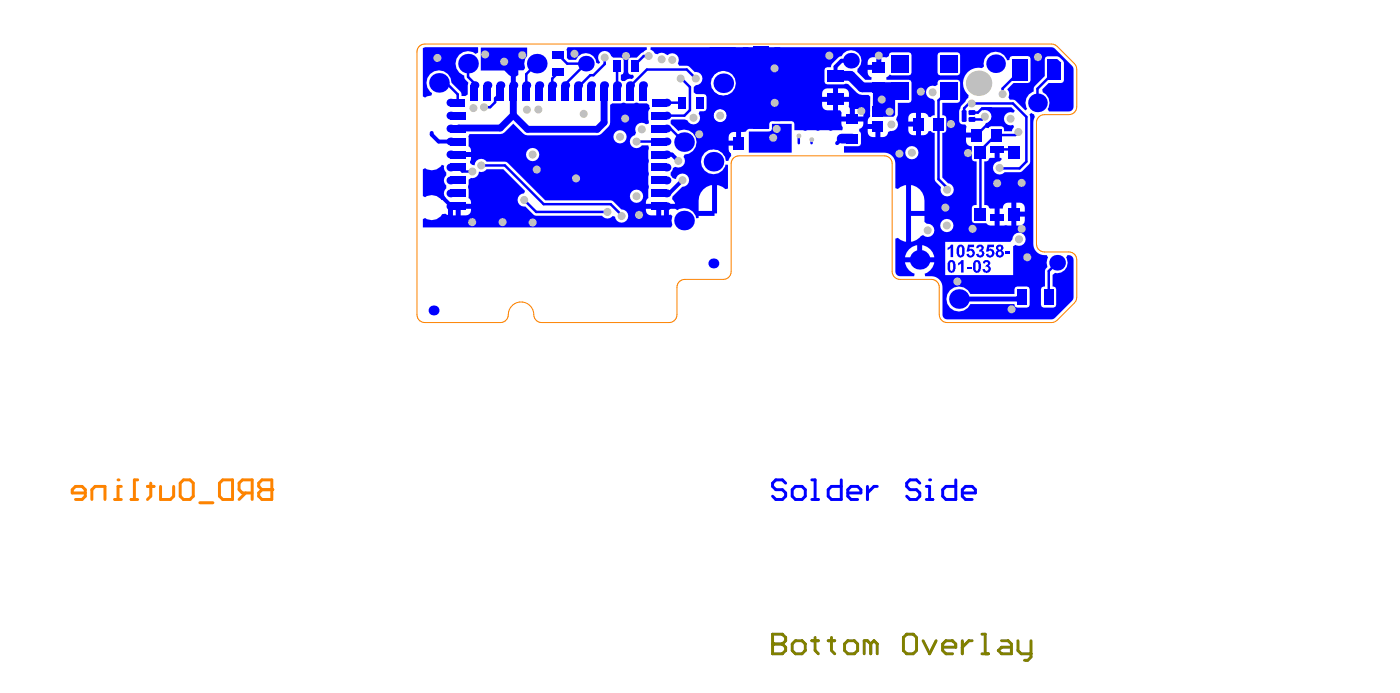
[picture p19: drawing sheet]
<svg xmlns="http://www.w3.org/2000/svg" width="237mm" height="117mm" viewBox="0 0 237 117" stroke-linecap="round" stroke-linejoin="round" font-family="sans-serif">
<path d="M71 8a1.34 1.34 0 0 1 1-.5h106.3h.4l.6 .4 2.9 2.9 .4 .6v6.7a1.33 1.33 0 0 1-1.3 1.3h-4.2a1.33 1.33 0 0 0-1.3 1.4v20.6a1.33 1.33 0 0 0 1.3 1.3h4.2a1.33 1.33 0 0 1 1.3 1.3v6.8l-.4 .6-3.2 3.1-.7 .2h-17.7a1.33 1.33 0 0 1-1.3-1.4v-4.6a1.33 1.33 0 0 0-1.3-1.3h-5.4a1.33 1.33 0 0 1-1.3-1.4v-18.3a1.33 1.33 0 0 0-1.3-1.3h-24.7a1.33 1.33 0 0 0-1.3 1.3v18.3a1.33 1.33 0 0 1-1.3 1.4h-6.6a1.33 1.33 0 0 0-1.3 1.3v4.6a1.33 1.33 0 0 1-1.3 1.4h-21.6a1.48 1.48 0 0 1-1.4-1.8 2.19 2.19 0 0 0-2.5-1.7 2.19 2.19 0 0 0-1.8 2.4 1.33 1.33 0 0 1-1.3 1.1h-12.9a1.33 1.33 0 0 1-1.3-1.4v-44.5z" fill="none" stroke="#fd8300" stroke-width=".17"/>
<path d="M46.1 81.3v3.4h-1.7l-.5-.6v-.5l.5-.6h1.7" fill="none" stroke="#fd8300" stroke-width=".5"/>
<circle cx="46.1" cy="83" r=".25" fill="#fd8300"/>
<g fill="none" stroke="#fd8300" stroke-width=".5">
<path d="M19.5 84.7h1.1M20.6 82.5h-.6v2.2M22.2 84.7h1.1M23.3 81.3h-.5v3.4M25 82.5h1.1M25.6 81.9v2.2l-.6 .6M27.2 82.5v2.2h1.7l.5-.6v-1.6M30.6 81.9l.5-.6h1.1l.6 .6v2.2l-.6 .6h-1.1l-.5-.6zM33.9 85.2h2.2M37.2 81.9l.6-.6h1.6v3.4h-1.6l-.6-.6zM41.7 83.6l-1.2 1.1M42.8 83.6h-1.7l-.6-.6v-1.1l.6-.6h1.7v3.4"/>
<path d="M46.1 81.3h-1.7l-.5 .6v.6l.5 .5h1.7"/>
</g>
<circle cx="20" cy="81.3" r=".25" fill="#fd8300"/>
<path d="M14.5 83.6h-2.3v-.6l.6-.5h1.1l.6 .5v1.1l-.6 .6h-1.1M15.6 84.7v-1.7l.5-.5h1.7v2.2" fill="none" stroke="#fd8300" stroke-width=".5"/>
<g fill="#00f">
<path d="M148.1 14h3.7v5.5l-.3 .3h-3.2l-.3-.3z"/>
<path d="M126 8h6.3v12.5h-1.4l-.3 .2-.2 1.1h-3.4l-.8 .4-.2-.1z"/>
<path d="M127 22.3h3.5l.3-.1 .1-.4v-.8h3.4v4.9h-7.3z"/>
<path d="M96.3 8h13.4v.4l-1 .6-.7 .8h-1l-.3 .1-.2 .3v2l.2 .3 .6 .2 .2 .4-.3 .3a1.04 1.04 0 0 0-1.2 .3h-.5l-.2-.1v-.9l.3-.2 .2-.3v-2l-.2-.3-.3-.1h-1.2a1.17 1.17 0 0 1-.8-.8 1.15 1.15 0 0 0-1.6 0 1.15 1.15 0 0 0 .1 1.6l-.3 .2-.4-.2a1.77 1.77 0 0 0-1.5-1.6 1.77 1.77 0 0 0-1.9 1.1h-1.2l-.4-.3v-1.4z"/>
<path d="M71.7 8.1l.4-.1h8.9l.1 .9-.4 .2a2.1 2.1 0 0 0-3.2 .7 2.1 2.1 0 0 0 1.2 3l.1 .5 .6 .7-.1 .5v1.5l-.4 .3h-.6l-.2-.8-1.5-1.5a2.11 2.11 0 0 0-3.1-1.8 2.11 2.11 0 0 0-.2 3.6l-.2 .4-.7 .1-.3 .2-.4-.2z"/>
<path d="M81.5 8.1h7.9v1.4l-.3 .5-.2 .8 .1 .7-.2 .4h-.9v.8l-.4 .3v1.5h-.9v-1.6l-1.1-.9h-4z"/>
<path d="M71.7 28.7l.4-.2a1.99 1.99 0 0 0 2.8-.6l.4 .2a1.02 1.02 0 0 0 .4 1.1v.5a1.08 1.08 0 0 0 0 1.7v.5a1.08 1.08 0 0 0-.1 1.7l-.3 .3h-.4a1.99 1.99 0 0 0-2.8-.5l-.4-.2z"/>
<path d="M166.7 18.2h4.8l.6 .6-.3 .3a1.12 1.12 0 0 0-1.6 1 1.12 1.12 0 0 0 1.6 1.1l.2 .3-.3 .4-.1 .3h-1.3l-.2-.7-.3-.1h-1.7l-.3 .1-.1 .2h-.5a.6 .6 0 0 1 0-.8 1.11 1.11 0 0 0 .9-1.4 1.11 1.11 0 0 0-1.4-.8l-.2-.1z"/>
<path d="M79.6 22.7l-.2 .4v1.7l.4 .4 .1 .6h-2.2v.8h2.2l-.2 1 .4 .4h.4l.1-.4a1.11 1.11 0 0 1 1.9-.2h3.4l6.6 6.6h11.1l.4 .2 1.4 1.3a1.12 1.12 0 0 1 1.1 1.1 1.12 1.12 0 0 1-1 1.1 1.12 1.12 0 0 1-1.2-1l-.4-.1a1.08 1.08 0 0 1-1.8 0h-11.2l-.4-.2-1.4-1.4a1.11 1.11 0 0 1-1.3-1 1.11 1.11 0 0 1 1.1-1.2l.1-.4-3.6-3.7h-2.9a1.05 1.05 0 0 1-1.3 .4 1.09 1.09 0 0 1-1.3 1.1l-.4 .3-.1 1.2 .1 .4-.1 1.5a.91 .91 0 0 1 .5 1h-2.2v.4h-.4v1.5h-.5v-1.5h-.8v1.4l-.5-.2-.5 .1a1.99 1.99 0 0 1-2.9 .7l-.4 .2v1.4h42.1l.2-.5-.1-.7 .1-.8-.3-.2h-.3v-1h1.1l.4 .2 .3-.2a2.08 2.08 0 0 1 2.9 1.6h.4v-.4h2.7v-.4h.4v-4.8l.9 .3 .5 .4 .5-.1v-4.1h-.5a2.12 2.12 0 0 1-3.4 1.1 2.12 2.12 0 0 1 .4-3.5 2.12 2.12 0 0 1 3.1 1.8h.4l.5-.9v-.4l-.4-.4-.1-.3v-2.1l.1-.3 .4-.4v-6.3l-.4-.2a2.11 2.11 0 0 1-3.1-1.9 2.11 2.11 0 0 1 3.1-1.9l.4-.2v-2.7l.9-.9-.1-.4h-14.5v.4l.5 .3 .2 .4 .5 .1 .3-.2a1.43 1.43 0 0 1 1.4 .4 1.11 1.11 0 0 1 1.5-.1 1.11 1.11 0 0 1 .2 1.4l.3 .4 1.5 .1 1.1 1h.2a1.13 1.13 0 0 1 1.1 1.1 1.13 1.13 0 0 1-1.1 1.1l-.4 .4v.9l.4 .3h1.4l.3 .1 .1 .3v2l-.1 .3-.3 .2h-.7l-.2 .4 .1 .2a1.13 1.13 0 0 1-.6 1.5 1.13 1.13 0 0 1-1.4-.6l-.5-.2-2.2 .1-.2 .1v.6l.2 .2 1.1 1 .2-.1a2.12 2.12 0 0 1 2.9 1.5 2.12 2.12 0 0 1-2 2.6l-.2 .4a1.11 1.11 0 0 1 0 1.4 1.11 1.11 0 0 1-1.4 .3l-.4 .2v.3l-.4 .4v.5a.84 .84 0 0 0 1 .6 1.12 1.12 0 0 1 1.2-.9 1.12 1.12 0 0 1 1 1.3 1.12 1.12 0 0 1-1.2 1l-1.7 1.6v.5l.5 .8h-1.5v.4h-.4v1.5h-.5v-1.5h-.4v-.4h-2.2a.91 .91 0 0 1 .5-1l-.1-1.5 .2-.4-.2-.4v-1.4l.2-.4-.2-.4v-1.4l.2-.4-.2-.4v-1.4l.2-.4-.2-.5h-1.1l-.1 .2a1.12 1.12 0 0 1-1.7-.2 1.12 1.12 0 0 1 .7-1.7l.2-.4-.1-.1a1.12 1.12 0 0 1 .4-1.4 1.12 1.12 0 0 1 1.4 .1l.4-.2 .1-.2-.2-.4v-1.4l.3-.5-.1-.6-.4-.3h-1.3l-.6-.1a3.4 3.4 0 0 1-2.2 0l-.3 .1h-1.4l-.4 .3-.1 3.4a3.3 3.3 0 0 1-2.1 1.7h-11.8l-.8-.3-1.7-1.6-1.8 1.7zM121 19.6a1.15 1.15 0 0 1 2.3 0 1.15 1.15 0 0 1-2.3 0zM104 23.2a1.15 1.15 0 0 1 2.3 0 1.15 1.15 0 0 1-2.3 0zM89.2 26.2a1.15 1.15 0 0 1 2.3 0 1.15 1.15 0 0 1-2.3 0zM106.8 33.3a1.15 1.15 0 0 1 2.3 0 1.15 1.15 0 0 1-2.3 0zM119.3 32.1l.5-.4 1-.3v4.4h-2.3l.1-2.5 .2-.6zM78.1 35.4h1.8a.92 .92 0 0 1-.9 1.1h-.9zM109.5 35.4h1.8v1.1h-.9a.9 .9 0 0 1-.9-1.1z"/>
<path d="M120.3 8v5.1l.5 .1a2.12 2.12 0 0 1 3.2-.7 2.12 2.12 0 0 1 0 3.3 2.12 2.12 0 0 1-3.2-.8l-.5 .2v9.9l.4 .3 .3-.1 .8 .2 .7 .4 .3 .5h1l.1-.4a1.13 1.13 0 0 1-.4-1.3h1.8v-.4h.4v-1.9l.8-.1 .2-.3 .2-.1v-.8h2.2v-.4h.4v-2.1h1a.86 .86 0 0 1 .8 .9v1h3l.3 .2 .1 .3v1.1h1.5l.3 .1 .4-.1h1.4l.4 .1 .4-.1h1.4l.4 .1 .3-.1h1.6l.1-.4-.2-1.1h3.7v.4a.82 .82 0 0 1-.7 .8v.5h.2l.1 .4v1.6l-.1 .4-.4 .1h-2.4v1.1h6.9a1.86 1.86 0 0 1 1.8 1.8v4.2l.5 .1 .4-.3 1-.3v9.6l-1-.3-.4-.4-.5 .2 .1 5.7 .2 .4 .4 .2h2.5l.1-.4-.4-.2a2.4 2.4 0 0 1-1.2-1.7h2.5v-.5v.5h2.4a2.38 2.38 0 0 1-1.6 1.9l.1 .4h1.1a1.88 1.88 0 0 1 1.8 1.9l.1 4.8 .2 .5 .3 .1h18.1l.4-.2 2.9-2.9 .2-.4v-6.7l-.2-.5-.4-.1-.4-.1-.2 .5a1.73 1.73 0 0 1-.1 1.9 1.73 1.73 0 0 1-1.8 .7l-.4 .3v2l.5 .1 .1 .3v2.7l-.1 .3-.3 .1h-1.7l-.3-.1-.2-.3v-2.7l.2-.3 .5-.1v-2.6l.1-.3 .3-.4-.1-.8 .2-.8-.2-.5h-.4a1.86 1.86 0 0 1-1.9-1.8v-20.6l.3-1-.2-.4-.4-.3-.3 .3 .1 .4v7.8l-1.5 1.5-2.9 .2a1.12 1.12 0 0 1-1.8-.4 1.12 1.12 0 0 1 1.1-1.6l.3-.3-.1-.2h-.3v-1.5h-.8v1.5h-.8l-.3 .4-.7 .2v7.4l.7 .1 .3 .5h.8v2.8h-1l-.4-.4h-2l-.4-.1-.1-.3v-2.2l.1-.3 .7-.1v-7.4l-.7-.2-.1-.3v-2.1a.88 .88 0 0 1-1-.9v-.6h1.8v-.8h-1.8l.1-1a.66 .66 0 0 0-.9-.4l-.3-.4v-.2v-1.9l.3-.7 1.2-1.3 .1-.4-.2-.2a2.42 2.42 0 0 1-.8-1.9 2.42 2.42 0 0 1 .8-1.8 2.49 2.49 0 0 1 1.8-.8h.6l.3-.2a2.37 2.37 0 0 1 1.3-2.4 2 2 0 0 1 2.7 1.3h.4l.1-.6 .3-.1h2.7l.3 .1 .2 .4v3.6l-.2 .3-.3 .2h-2.4l-1.1 1a1.16 1.16 0 0 1 .2 1.4l.2 .4h.6l.4 .2 1.7 1.6 .3-.2a1.96 1.96 0 0 1 1.1-3v-.7l.2-.2 1.7-1.7v-2.9l.1-.3 .3-.2h1.7l.3 .2 .7 .6 .1 .3v3l-.1 .3-.3 .2h-2.2l-1 1v.5l.6 .4a1.94 1.94 0 0 1 .3 2.5l.2 .4h3.3l.6-.2 .3-.6-.1-6.6-.2-.4-2.9-2.8-.4-.3h-47.2v.6h-4.4v-.6zM147.4 9.9l.3-.1 .9-.1v1.3h-1.5l.1-.8zM126.9 9.4h1.8v1.7h-.9a.86 .86 0 0 1-.9-.9zM129.5 9.4h1.8v.8a.86 .86 0 0 1-.8 .9h-1zM159.1 9l.3-.1h3l.3 .1 .1 .3v3l-.1 .3-.3 .2h-3l-.3-.2-.1-.3v-3zM140 11.5l.3-.1h.6v-.1a2.75 2.75 0 0 1 1.5-1.7l.3-.1a1.77 1.77 0 0 1 2.7-.6 1.77 1.77 0 0 1 0 2.7v.6l1.3 1.3h1.1v-.4a.94 .94 0 0 1-.7-1.3h1.9v-.4h.5v-1.7h.6a.65 .65 0 0 0 .8-.7l.3-.1h2.9l.3 .1 .2 .3v3l-.2 .3-.3 .2h-2.9l-.3-.2-.6 .5v.4h3.8l.3 .2 .2 .3v3l-.2 .3-.3 .1h-1.8v2.1l-.3 .8a1.11 1.11 0 0 1 .2 1.3 1.11 1.11 0 0 1-1.2 .6 1.04 1.04 0 0 0-.6 .8l-.3 .2h-.8v-1.8h-.4v-.4h-1.7a1.12 1.12 0 0 1 .4-1.2v-3.4l-.3-.3-1.6-.1-1.9-1.7-.4-.1-.3 .1h-2.8l-.3-.1-.2-.4v-1.9zM139.7 15.2l.6-.2h1v1.4h-1.9l.1-.9zM142.1 15h1a1.02 1.02 0 0 1 .9 1.4h-1.9zM139.4 17.3h1.9v1.4h-1a1.02 1.02 0 0 1-.9-1.4zM142.1 17.3h1.9l-.1 .8 .2 .3v1.4h-1.4a.89 .89 0 0 0-.2-1.1h-.4zM145 18.5a1.07 1.07 0 0 1 1.1 .2 1.07 1.07 0 0 1 .3 1.1h-1.4zM127.2 18.9l.6-.3h.9v1.6h-1.8v-.7zM154.3 19.4l.3-.2 .7-.1v1.5h-1.3l.1-.9zM121 19.6a1.15 1.15 0 0 1 2.3 0 1.15 1.15 0 0 1-2.3 0zM154 21.5h1.3v1.4a1.09 1.09 0 0 1-1.1-.3 1.09 1.09 0 0 1-.2-1.1zM157.4 14.8a1.15 1.15 0 0 1 1.2-.2l.4-.2 .1-.7 .3-.2h3l.3 .2 .1 .3v3l-.1 .3-.3 .1h-2.6v2.1l.5 .2 .2 .3v2.1l-.2 .3-.5 .1v7.6l1 1a1.12 1.12 0 0 1 .9 1.3 1.12 1.12 0 0 1-1.5 .8 1.12 1.12 0 0 1-.6-1.5l-.9-.9-.2-.4v-7.9l-.5-.1-.1-.2h-.4a.94 .94 0 0 1-1.3 .7v-3.8a1 1 0 0 1 1.3 .7l.4 .1 .1-.2 .5-.2v-2.4a.81 .81 0 0 0-.8-.4 1.12 1.12 0 0 1-.3-1.9zM147.2 21.9h1.3v1.3a1.05 1.05 0 0 1-1.1-.2 1.05 1.05 0 0 1-.2-1.1zM123.8 22.6l.3-.2h.7v1.4h-1.3l.1-.9zM153.5 25.9a1.15 1.15 0 0 1 2.3 0 1.15 1.15 0 0 1-2.3 0zM154.5 31.4a2.65 2.65 0 0 1 2.3 2.6v1.8h-2.3zM172.4 34.4a1.06 1.06 0 0 1 1.4 .8v.7h-1.4zM154.5 36.6h2.3v1l.4 .4a1.12 1.12 0 0 1 1.2 1.4 1.12 1.12 0 0 1-1.9 .4l-.4 .2a2.4 2.4 0 0 1-1.6 1zM169.5 35.4h.6a1.02 1.02 0 0 1 1.4-1v3.8h-2zM172.4 36.7h1.4a1.17 1.17 0 0 1-.5 1.5h-.9zM159.4 38.2a1.15 1.15 0 0 1 2.3 0 1.15 1.15 0 0 1-2.3 0zM154.2 42.3l.5-.5 .8-.2v2h-2l.3-.8zM156.4 41.6a2.43 2.43 0 0 1 2 2h-2zM160.3 41h11l.4-.4a1.12 1.12 0 0 1 1.3-1.2 1.12 1.12 0 0 1 .9 1.5 1.12 1.12 0 0 1-1.7 .6l-.4 .2v4.9h-11.5zM161.1 49.2a2.12 2.12 0 0 1 3.5 .6h7.4v-.8l.2-.3 .3-.1h1.7l.3 .1 .1 .3v2.7l-.1 .3-.3 .1h-1.7l-.3-.1-.2-.5h-7.4a2.12 2.12 0 0 1-3.2 .9 2.12 2.12 0 0 1-.3-3.2z"/>
</g>
<g fill="none" stroke="#00f" stroke-width=".42">
<path d="M74.4 14h1.3l1.9 2v1.4M79.4 10.8v2.2l1.1 1.1v1.7M84.9 15.8l-.9 .9v.6l-.9 .9h-1M91 10.8l-1.7 1.8v3.2M91.4 15.8v.7M94.7 12.3l-1.1 1v2.5M94.7 9.3l1.5 1.5h2.4M95.8 14.5v.3M95.8 15.8l.4-.4v.4zM99.4 10.8l-3.9 3.9 .7 .7M102.5 9.8v1.1l-1.9 1.9h-.5l-2.1 2v1M104.6 11.2v4.6"/>
<path d="M104.6 11.2h.1M110 9.5h-.8l-1.7 1.6 .1 .1M111.8 17.4h3.9M115.4 13.3h.2l1.4 1.4v4l-.9 .9h-4.4M115.7 17.4h.1M118 13.3l-1.5-1.5h-6.8l-2.9 2.8v1.2M158.2 15.6v.2M160.9 15.7h-.4l-1.3 1.3v13.4l1.4 1.4v.4M165 18.9l-.2 .2h1l.7-.7h1.6l.7 .7v.6l-.5 .4v.2l-2.7 2.6M173 11.8v.3l-3 2.9v.9M179 11.8v.2l-3.1 3v2.4M76.7 26.2h1"/>
<path d="M77.7 28.4l.7 .7h1.7M81.6 28h4l6.6 6.6h11.4l1.8 1.9v.1M88.9 33.9l2 2h12.1M107.9 24h3.8M111.7 21.8h2l2.3 2.3M135.5 23v1.3M137.7 23.7l-.1 .6M163.5 20.5v-2.1l.8-.9h7.5l2.3 2.3v7.6l-1.2 1.1h-3.4M167 20v-.2l-.5 .4h-1.7M169.1 25.3h2.3l.5 .5M172.7 22.4l-.5 .5h-3.3l-2.6 2.6v10.8l-.3 .2M179.3 44.5l-1.4 1.5v3.6"/>
</g>
<path d="M82.7 14.5v1.3M173.2 50l-.7 .7h-9.9" fill="none" stroke="#00f" stroke-width=".83"/>
<path d="M141.7 12.9h2.5l2 1.9h5.6l.9 .9M142.7 23.5h1.9" fill="none" stroke="#00f" stroke-width="1.7"/>
<path d="M98 14.5v.3M144.3 10.3h-1.6l-1 1v1.6M148.9 16.2l.1 .2M149 14.8v1.6M149 16.4l.5 .5M73.2 31v.8l3.2 3v.2M73.2 22.5v.3l1.2 1.2h3.3M111.7 26.2h2.2l1.1 1.1M115.7 30.5l-2.2 2.3h-1.8M142.7 23.5l-.7 .8" fill="none" stroke="#00f" stroke-width=".66"/>
<path d="M87 19.5l-2.2 2.2-7.1 .1M87.1 15.8v3.7M102.4 14.5v6.3l-1.1 1.1h-11.8l-2.5-2.4" fill="none" stroke="#00f" stroke-width="1.2"/>
<path d="M77.7 21.8h.1" fill="none" stroke="#00f" stroke-width="1"/>
<g fill="#00f">
<path d="M160.7 42l.3-.1 .3-.4h.3v2.1h-.4v-1.5l-.5 .3z"/>
<path d="M164.2 41.5h1v.4h-.8v.3a.72 .72 0 0 1 .9 .5 .72 .72 0 0 1-.5 .9 .72 .72 0 0 1-.9-.5l.4-.1a.34 .34 0 0 0 .3 .3 .34 .34 0 0 0 .3-.4l-.1-.2a.32 .32 0 0 0-.2-.2 .32 .32 0 0 0-.3 .2h-.4z"/>
<path d="M165.6 41.7a.72 .72 0 0 1 .8-.2 .72 .72 0 0 1 .5 .6l-.1 .1a.22 .22 0 0 0-.2 .3 .22 .22 0 0 0 .3 .2 .72 .72 0 0 1-.4 .9 .72 .72 0 0 1-.9-.3l-.1-.2 .4-.1v.2a.32 .32 0 0 0 .6-.1 .32 .32 0 0 0-.2-.4h-.3l.1-.4a.26 .26 0 0 0 .4-.2 .26 .26 0 0 0-.3-.3 .26 .26 0 0 0-.3 .3h-.4z"/>
<path d="M167.5 41.5h1.1v.4h-.8l-.1 .3a.74 .74 0 0 1 .9 .8 .74 .74 0 0 1-1 .6l-.3-.2-.1-.3 .4-.1v.2a.37 .37 0 0 0 .5 0 .37 .37 0 0 0 .1-.5 .38 .38 0 0 0-.3-.2 .38 .38 0 0 0-.3 .2h-.4z"/>
<path d="M170.5 42.7h.9v.4h-.9z"/>
<path d="M162.5 44.6l.3-.2 .3-.3h.3v2.1h-.4v-1.5l-.5 .3z"/>
<path d="M164 45.3h.8v.3h-.8z"/>
<path d="M166.7 44.3a.71 .71 0 0 1 .8-.2 .71 .71 0 0 1 .5 .6l-.2 .2a.24 .24 0 0 0-.1 .2 .24 .24 0 0 0 .3 .2 .7 .7 0 0 1-.5 .9 .7 .7 0 0 1-.9-.6h.4a.3 .3 0 0 0 .4 .3 .3 .3 0 0 0 .2-.3 .3 .3 0 0 0-.2-.3h-.3l.1-.4a.25 .25 0 0 0 .3-.1 .25 .25 0 0 0-.2-.4 .25 .25 0 0 0-.3 .3l-.4-.1z"/>
<path d="M162.4 41.7a.68 .68 0 0 1 .8-.2 .68 .68 0 0 1 .4 .8 .96 .96 0 0 1-.9 1.4 1.34 1.34 0 0 1-.5-1.5zM162.7 41.9l-.1 .3a1.09 1.09 0 0 0 .3 1.1l.3-.1v-1.2a.24 .24 0 0 0-.2-.2 .24 .24 0 0 0-.3 .1z"/>
<path d="M169.1 41.6a.7 .7 0 0 1 1.1 .4l-.3 .5a.66 .66 0 0 1 .2 1 .66 .66 0 0 1-1 0 .66 .66 0 0 1 .1-1.1l-.3-.2v-.4zM169.2 42v.1a.29 .29 0 0 0 .5 .2 .29 .29 0 0 0 0-.5h-.3zM169.2 42.8a.34 .34 0 0 0 .1 .5 .34 .34 0 0 0 .5-.1 .34 .34 0 0 0 0-.5h-.4z"/>
<path d="M160.9 44.3h.1a.69 .69 0 0 1 .7-.1 .69 .69 0 0 1 .4 .7 1.18 1.18 0 0 1-.4 1.2 .62 .62 0 0 1-.7 .1 .62 .62 0 0 1-.3-.7v-.9zM161.2 44.4l-.1 1.1a.25 .25 0 0 0 .1 .3 .25 .25 0 0 0 .3 0v-.1a1.62 1.62 0 0 0 0-1.3z"/>
<path d="M165.2 44.3a.7 .7 0 0 1 .7-.2 .7 .7 0 0 1 .5 .7 1.65 1.65 0 0 1-.4 1.4 .78 .78 0 0 1-.8-.2 .78 .78 0 0 1-.2-.8v-.6zM165.4 44.5v1.1a.22 .22 0 0 0 .1 .3 .22 .22 0 0 0 .3 0 1.6 1.6 0 0 0 0-1.5z"/>
</g>
<path d="M133.2 81.9l-.5-.6h-1.1l-.6 .6v.6l.6 .5h1.1l.5 .6v.5l-.5 .6h-1.1l-.6-.6M134.3 83l.6-.5h1.1l.6 .5v1.1l-.6 .6h-1.1l-.6-.6zM137.7 81.3h.5v3.4M137.7 84.7h1.1M142.7 81.3v3.4h-1.7l-.6-.6v-1.1l.6-.5h1.7M143.8 83.6h2.2v-.6l-.6-.5h-1.1l-.5 .5v1.1l.5 .6h1.1M147.1 82.5v2.2M148.8 82.5h-.6l-1.1 1.1M156 81.9l-.6-.6h-1.1l-.5 .6v.6l.5 .5h1.1l.6 .6v.5l-.6 .6h-1.1l-.5-.6M157.1 84.7h1.1M157.1 82.5h.5v2.2" fill="none" stroke="#00f" stroke-width=".5"/>
<circle cx="157.6" cy="81.3" r=".25" fill="#00f"/>
<path d="M162.1 81.3v3.4h-1.7l-.5-.6v-1.1l.5-.5h1.7M163.2 83.6h2.2v-.6l-.5-.5h-1.1l-.6 .5v1.1l.6 .6h1.1" fill="none" stroke="#00f" stroke-width=".5"/>
<g fill="#c0c0c0">
<circle cx="97.4" cy="9.1" r=".68"/>
<circle cx="88.6" cy="9.4" r=".68"/>
<circle cx="107.9" cy="24" r=".68"/>
<circle cx="156.2" cy="15.5" r=".68"/>
<circle cx="149.5" cy="16.9" r=".68"/>
<circle cx="79.4" cy="10.8" r=".68"/>
<circle cx="80.1" cy="29.1" r=".68"/>
<circle cx="81.6" cy="28" r=".68"/>
<circle cx="117.6" cy="20" r=".68"/>
<circle cx="115" cy="27.3" r=".68"/>
<circle cx="115.7" cy="30.5" r=".68"/>
<circle cx="122.1" cy="19.6" r=".68"/>
<circle cx="118.7" cy="17.4" r=".42"/>
<circle cx="91.4" cy="16.5" r=".42"/>
<circle cx="109" cy="15.8" r=".42"/>
<circle cx="77.7" cy="19.6" r=".42"/>
<circle cx="111.7" cy="28.4" r=".42"/>
<circle cx="91" cy="28.7" r=".68"/>
<circle cx="90.3" cy="26.2" r=".68"/>
<circle cx="100.2" cy="15.8" r=".42"/>
<circle cx="91.3" cy="18.6" r=".68"/>
<circle cx="89.4" cy="18.6" r=".68"/>
<circle cx="131.7" cy="21.9" r=".68"/>
<circle cx="131.4" cy="17.4" r=".68"/>
<circle cx="152.5" cy="26.1" r=".68"/>
<circle cx="170" cy="15.9" r=".68"/>
<circle cx="154.6" cy="25.9" r=".68"/>
<circle cx="131.1" cy="23.4" r=".68"/>
<circle cx="135.5" cy="23" r=".42"/>
<circle cx="137.7" cy="23.7" r=".42"/>
<circle cx="150.9" cy="18.9" r=".68"/>
<circle cx="103" cy="35.9" r=".68"/>
<circle cx="77.7" cy="32.8" r=".42"/>
<circle cx="77.7" cy="30.6" r=".42"/>
<circle cx="111" cy="30.5" r=".42"/>
<circle cx="158.2" cy="15.6" r=".68"/>
<circle cx="122.7" cy="14.1" r=".68"/>
<circle cx="171.4" cy="20.1" r=".68"/>
<circle cx="172.7" cy="22.4" r=".68"/>
<circle cx="175.9" cy="17.4" r=".68"/>
<circle cx="99" cy="19.3" r=".68"/>
<circle cx="108.4" cy="36.4" r=".68"/>
<circle cx="106" cy="20.1" r=".68"/>
<circle cx="106.1" cy="9.5" r=".68"/>
<circle cx="169.5" cy="28.5" r=".68"/>
<circle cx="131.4" cy="11.6" r=".68"/>
<circle cx="156" cy="44" r=".68"/>
<circle cx="162.6" cy="50.7" r=".68"/>
<circle cx="162.4" cy="47.7" r=".68"/>
<circle cx="116" cy="37.4" r=".68"/>
<circle cx="161.3" cy="21" r=".68"/>
<circle cx="160.6" cy="38.2" r=".68"/>
<circle cx="160.3" cy="35.2" r=".68"/>
<circle cx="173.3" cy="31" r=".68"/>
<circle cx="169.1" cy="31.1" r=".68"/>
<circle cx="173.3" cy="38.8" r=".68"/>
<circle cx="164.2" cy="26" r=".68"/>
<circle cx="151.2" cy="21.1" r=".68"/>
<circle cx="146.1" cy="18.8" r=".68"/>
<circle cx="140.6" cy="9.4" r=".68"/>
<circle cx="149" cy="9.4" r=".68"/>
<circle cx="174.2" cy="43.6" r=".68"/>
<circle cx="172.8" cy="40.6" r=".68"/>
<circle cx="164.9" cy="38.8" r=".68"/>
<circle cx="171.5" cy="52.4" r=".68"/>
<circle cx="74.4" cy="14" r=".68"/>
<circle cx="88.9" cy="33.9" r=".68"/>
<circle cx="85.2" cy="37.7" r=".68"/>
<circle cx="80.1" cy="37.7" r=".68"/>
<circle cx="90.3" cy="37.7" r=".68"/>
<circle cx="74.2" cy="9.8" r=".68"/>
<circle cx="82.3" cy="9.2" r=".68"/>
<circle cx="85.5" cy="10.5" r=".68"/>
<circle cx="82.7" cy="15.8" r=".42"/>
<circle cx="115.4" cy="13.3" r=".68"/>
<circle cx="114" cy="10.2" r=".68"/>
<circle cx="80.3" cy="18.3" r=".68"/>
<circle cx="82.1" cy="18.2" r=".68"/>
<circle cx="118" cy="13.3" r=".68"/>
<circle cx="108.8" cy="21.9" r=".68"/>
<circle cx="105.1" cy="23.2" r=".68"/>
<circle cx="105.4" cy="36.6" r=".68"/>
<circle cx="107.9" cy="33.3" r=".68"/>
<circle cx="176" cy="9.7" r=".68"/>
<circle cx="97.7" cy="30.2" r=".68"/>
<circle cx="118.6" cy="22.8" r=".68"/>
<circle cx="179.3" cy="44.5" r=".68"/>
<circle cx="160.6" cy="32.2" r=".68"/>
<circle cx="157.3" cy="39.1" r=".68"/>
<circle cx="121" cy="27.4" r=".68"/>
<circle cx="110" cy="9.5" r=".68"/>
<circle cx="102.5" cy="9.8" r=".68"/>
<circle cx="112.2" cy="10.1" r=".68"/>
<circle cx="168.8" cy="10.8" r=".68"/>
<circle cx="164.8" cy="17.5" r=".68"/>
<circle cx="167" cy="19.8" r=".68"/>
<circle cx="166" cy="14.1" r="2.16"/>
</g>
<g fill="#00f">
<path d="M177 49h1.7v2.7h-1.7z" fill-rule="evenodd"/>
<path d="M177.6 10h1.7v.7h-1.7z" fill-rule="evenodd"/>
<path d="M179.3 10l.7 .6-.5 .5-.7-.6z" fill-rule="evenodd"/>
<path d="M168 36.2h2.2v1.2h-2.2z" fill-rule="evenodd"/>
<path d="M170.9 35.2h2v2.2h-2z" fill-rule="evenodd"/>
<path d="M168.1 21.9h1.7v2h-1.7z" fill-rule="evenodd"/>
<path d="M165.3 35.2h2v2.2h-2z" fill-rule="evenodd"/>
<path d="M163.1 18.9l.2-.2h.4l.2 .2v1.6l-.2 .2h-.4l-.2-.2z" fill-rule="evenodd"/>
<path d="M164.3 18.9l.2-.2h.7l.2 .2v.4l-.2 .2h-.7l-.2-.2z" fill-rule="evenodd"/>
<path d="M164.3 20l.2-.2h.7l.2 .2v.5l-.2 .2h-.7l-.2-.2z" fill-rule="evenodd"/>
<path d="M164.7 21.9h1.7v2h-1.7z" fill-rule="evenodd"/>
<path d="M154.9 20h1.7v2.1h-1.7z" fill-rule="evenodd"/>
<path d="M158.3 20h1.7v2.1h-1.7z" fill-rule="evenodd"/>
<path d="M148 20.5h1.7v1.9h-1.7z" fill-rule="evenodd"/>
<path d="M148 13.9h2.1v1.8h-2.1z" fill-rule="evenodd"/>
<path d="M143.6 22.7h1.9v1.6h-1.9z" fill-rule="evenodd"/>
<path d="M143.6 19.3h1.9v1.7h-1.9z" fill-rule="evenodd"/>
<path d="M127.8 19.5h2.7v2.3h-2.7z" fill-rule="evenodd"/>
<path d="M127.8 7.9h2.7v2.3h-2.7z" fill-rule="evenodd"/>
<path d="M110.4 34.3h2.6v1.4h-2.6z" fill-rule="evenodd"/>
<path d="M110.4 32.1h2.6v1.4h-2.6z" fill-rule="evenodd"/>
<path d="M110.4 29.9h2.6v1.4h-2.6z" fill-rule="evenodd"/>
<path d="M110.4 27.7h2.6v1.4h-2.6z" fill-rule="evenodd"/>
<path d="M110.4 25.5h2.6v1.4h-2.6z" fill-rule="evenodd"/>
<path d="M110.4 23.3h2.6v1.4h-2.6z" fill-rule="evenodd"/>
<path d="M110.4 21.1h2.6v1.4h-2.6z" fill-rule="evenodd"/>
<path d="M110.4 18.9h2.6v1.4h-2.6z" fill-rule="evenodd"/>
<path d="M108.4 14.5h1.3v2.6h-1.3z" fill-rule="evenodd"/>
<path d="M110.6 16.7h2.4v1.4h-2.4z" fill-rule="evenodd"/>
<path d="M104 14.5h1.3v2.6h-1.3z" fill-rule="evenodd"/>
<path d="M101.8 14.5h1.3v2.6h-1.3z" fill-rule="evenodd"/>
<path d="M97.4 14.5h1.3v2.6h-1.3z" fill-rule="evenodd"/>
<path d="M95.2 14.5h1.3v2.6h-1.3z" fill-rule="evenodd"/>
<path d="M93.7 8.6h2v1.4h-2z" fill-rule="evenodd"/>
<path d="M90.8 14.5h1.3v2.6h-1.3z" fill-rule="evenodd"/>
<path d="M88.6 14.5h1.3v2.6h-1.3z" fill-rule="evenodd"/>
<path d="M84.2 14.5h1.3v2.6h-1.3z" fill-rule="evenodd"/>
<path d="M82 14.5h1.3v2.6h-1.3z" fill-rule="evenodd"/>
<path d="M79.8 14.5h1.3v2.6h-1.3z" fill-rule="evenodd"/>
<path d="M76.4 32.1h2.6v1.4h-2.6z" fill-rule="evenodd"/>
<path d="M76.4 34.3h2.6v1.4h-2.6z" fill-rule="evenodd"/>
<path d="M76.4 25.5h2.6v1.4h-2.6z" fill-rule="evenodd"/>
<path d="M76.4 27.7h2.6v1.4h-2.6z" fill-rule="evenodd"/>
<path d="M76.4 29.9h2.6v1.4h-2.6z" fill-rule="evenodd"/>
<path d="M76.4 18.9h2.6v1.4h-2.6z" fill-rule="evenodd"/>
<path d="M76.4 21.1h2.6v1.4h-2.6z" fill-rule="evenodd"/>
<path d="M76.4 23.3h2.6v1.4h-2.6z" fill-rule="evenodd"/>
<path d="M76.4 16.7h2.4v1.4h-2.4z" fill-rule="evenodd"/>
<path d="M177.6 10.6h2.4v3h-2.4z" fill-rule="evenodd"/>
<path d="M167.9 24.7h2.4v1.2h-2.4z" fill-rule="evenodd"/>
<path d="M170.9 24.7h2v2.2h-2z" fill-rule="evenodd"/>
<path d="M165.3 24.7h2v2.2h-2z" fill-rule="evenodd"/>
<path d="M148 17.9h1.7v1.9h-1.7z" fill-rule="evenodd"/>
<path d="M148 10.6h2.1v1.7h-2.1z" fill-rule="evenodd"/>
<path d="M127.8 23.2h1.7v2.1h-1.7z" fill-rule="evenodd"/>
<path d="M124.4 23.2h1.7v2.1h-1.7z" fill-rule="evenodd"/>
<path d="M115 16.4h1.4v2h-1.4z" fill-rule="evenodd"/>
<path d="M118 16.4h1.4v2h-1.4z" fill-rule="evenodd"/>
<path d="M107 10.2h1.3v2h-1.3z" fill-rule="evenodd"/>
<path d="M104 10.2h1.3v2h-1.3z" fill-rule="evenodd"/>
<path d="M93.7 11.6h2v1.4h-2z" fill-rule="evenodd"/>
<path d="M172.5 49h1.7v2.7h-1.7z" fill-rule="evenodd"/>
<path d="M151.2 14h2.9v3h-2.9z" fill-rule="evenodd"/>
<path d="M159.4 14h3v3h-3z" fill-rule="evenodd"/>
<path d="M140.3 15.8h2.8v2h-2.8z" fill-rule="evenodd"/>
<path d="M106.2 14.5h1.3v2.6h-1.3z" fill-rule="evenodd"/>
<path d="M99.6 14.5h1.3v2.6h-1.3z" fill-rule="evenodd"/>
<path d="M93 14.5h1.3v2.6h-1.3z" fill-rule="evenodd"/>
<path d="M86.4 14.5h1.3v2.6h-1.3z" fill-rule="evenodd"/>
<path d="M171.6 10h2.7v3.6h-2.7z" fill-rule="evenodd"/>
<path d="M159.4 9.3h3v3h-3z" fill-rule="evenodd"/>
<path d="M151.2 9.3h2.9v3h-2.9z" fill-rule="evenodd"/>
<path d="M140.3 11.9h2.8v1.9h-2.8z" fill-rule="evenodd"/>
</g>
<g fill="#00f">
<path d="M163.3 20.5v.2zM163.1 20.5h.2v.2z"/>
<path d="M163.7 20.5h.2zM163.7 20.5h.2l-.2 .2z"/>
<path d="M163.7 18.7v.2zM163.7 18.7l.2 .2h-.2z"/>
<path d="M163.1 18.9h.2zM163.1 18.7h.2v.2h-.2z"/>
<path d="M165.2 19.3h.2zM165.2 19.3h.2l-.2 .2z"/>
<path d="M165.2 18.7v.2zM165.2 18.7l.2 .2h-.2z"/>
<path d="M164.3 18.9h.2zM164.3 18.7h.2v.2h-.2z"/>
<path d="M164.5 19.3v.2zM164.3 19.3h.2v.2z"/>
<path d="M165.2 20.5h.2zM165.2 20.5h.2l-.2 .2z"/>
<path d="M165.2 19.8v.2zM165.2 19.8l.2 .2h-.2z"/>
<path d="M164.3 20h.2zM164.3 19.9l.2-.1v.2h-.2z"/>
<path d="M164.5 20.5v.2zM164.3 20.5h.2v.2z"/>
<circle cx="144.3" cy="10.3" r="1.33"/>
<circle cx="122.7" cy="14.1" r="1.66"/>
<circle cx="109" cy="14.5" r=".67"/>
<circle cx="104.6" cy="14.5" r=".67"/>
<circle cx="102.4" cy="14.5" r=".67"/>
<circle cx="98" cy="14.5" r=".67"/>
<circle cx="95.8" cy="14.5" r=".67"/>
<circle cx="91.4" cy="14.5" r=".67"/>
<circle cx="89.3" cy="14.5" r=".67"/>
<circle cx="84.9" cy="14.5" r=".67"/>
<circle cx="82.7" cy="14.5" r=".67"/>
<circle cx="80.5" cy="14.5" r=".67"/>
<circle cx="76.4" cy="32.8" r=".67"/>
<circle cx="76.4" cy="35" r=".67"/>
<circle cx="76.4" cy="26.2" r=".67"/>
<circle cx="76.4" cy="28.4" r=".67"/>
<circle cx="76.4" cy="30.6" r=".67"/>
<circle cx="76.4" cy="19.6" r=".67"/>
<circle cx="76.4" cy="21.8" r=".67"/>
<circle cx="76.4" cy="24" r=".67"/>
<circle cx="76.4" cy="17.4" r=".67"/>
<circle cx="74.4" cy="14" r="1.66"/>
<circle cx="179.3" cy="44.5" r="1.33"/>
<circle cx="175.9" cy="17.4" r="1.58"/>
<circle cx="162.6" cy="50.7" r="1.66"/>
<circle cx="156" cy="44" r="1.66"/>
<circle cx="116" cy="37.4" r="1.66"/>
<circle cx="116" cy="24.1" r="1.66"/>
<circle cx="91" cy="10.8" r="1.66"/>
<circle cx="121" cy="27.4" r="1.66"/>
<circle cx="113" cy="35" r=".67"/>
<circle cx="113" cy="32.8" r=".67"/>
<circle cx="113" cy="30.6" r=".67"/>
<circle cx="113" cy="28.4" r=".67"/>
<circle cx="113" cy="26.2" r=".67"/>
<circle cx="113" cy="24" r=".67"/>
<circle cx="113" cy="21.8" r=".67"/>
<circle cx="113" cy="19.6" r=".67"/>
<circle cx="106.8" cy="14.5" r=".67"/>
<circle cx="100.2" cy="14.5" r=".67"/>
<circle cx="93.6" cy="14.5" r=".67"/>
<circle cx="113" cy="17.4" r=".67"/>
<circle cx="87.1" cy="14.5" r=".67"/>
<circle cx="168.8" cy="10.8" r="1.58"/>
<circle cx="121" cy="44.7" r=".84"/>
<circle cx="99.4" cy="10.8" r="1.33"/>
<circle cx="73.5" cy="52.6" r=".84"/>
<circle cx="79.4" cy="10.8" r="1.66"/>
</g>
<path d="M131 107.5v3.3h1.7l.5-.5v-.6l-.5-.5h-1.7" fill="none" stroke="#808000" stroke-width=".5"/>
<circle cx="131" cy="109.2" r=".25" fill="#808000"/>
<g fill="none" stroke="#808000" stroke-width=".5">
<path d="M131 107.5h1.7l.5 .6v.5l-.5 .6h-1.7M134.3 109.2l.6-.6h1.1l.6 .6v1.1l-.6 .5h-1.1l-.6-.5zM137.7 108.6h1.1M138.2 108.1v2.2l.6 .5M140.4 108.6h1.2M141 108.1v2.2l.6 .5M143.2 109.2l.6-.6h1.1l.5 .6v1.1l-.5 .5h-1.1l-.6-.5zM147.7 109.2l-.6-.6h-.5v2.2M147.7 109.2v1.6M147.7 109.2l.5-.6 .6 .6v1.6M153.2 108.1l.6-.6h1.1l.5 .6v2.2l-.5 .5h-1.1l-.6-.5zM156.5 108.6l1.1 2.2 1.2-2.2"/>
<path d="M159.9 109.7h2.2v-.5l-.6-.6h-1.1l-.5 .6v1.1l.5 .5h1.1M163.2 108.6v2.2M164.9 108.6h-.6l-1.1 1.1M166.5 107.5h.6v3.3M166.5 110.8h1.1M169.9 108.6h1.1l.5 .6v1.6h-1.6l-.6-.5 .6-.6h1.6M172.6 108.6v1.7l.6 .5h1.6M174.8 108.6v2.8l-.5 .5h-.6"/>
</g>
</svg>
